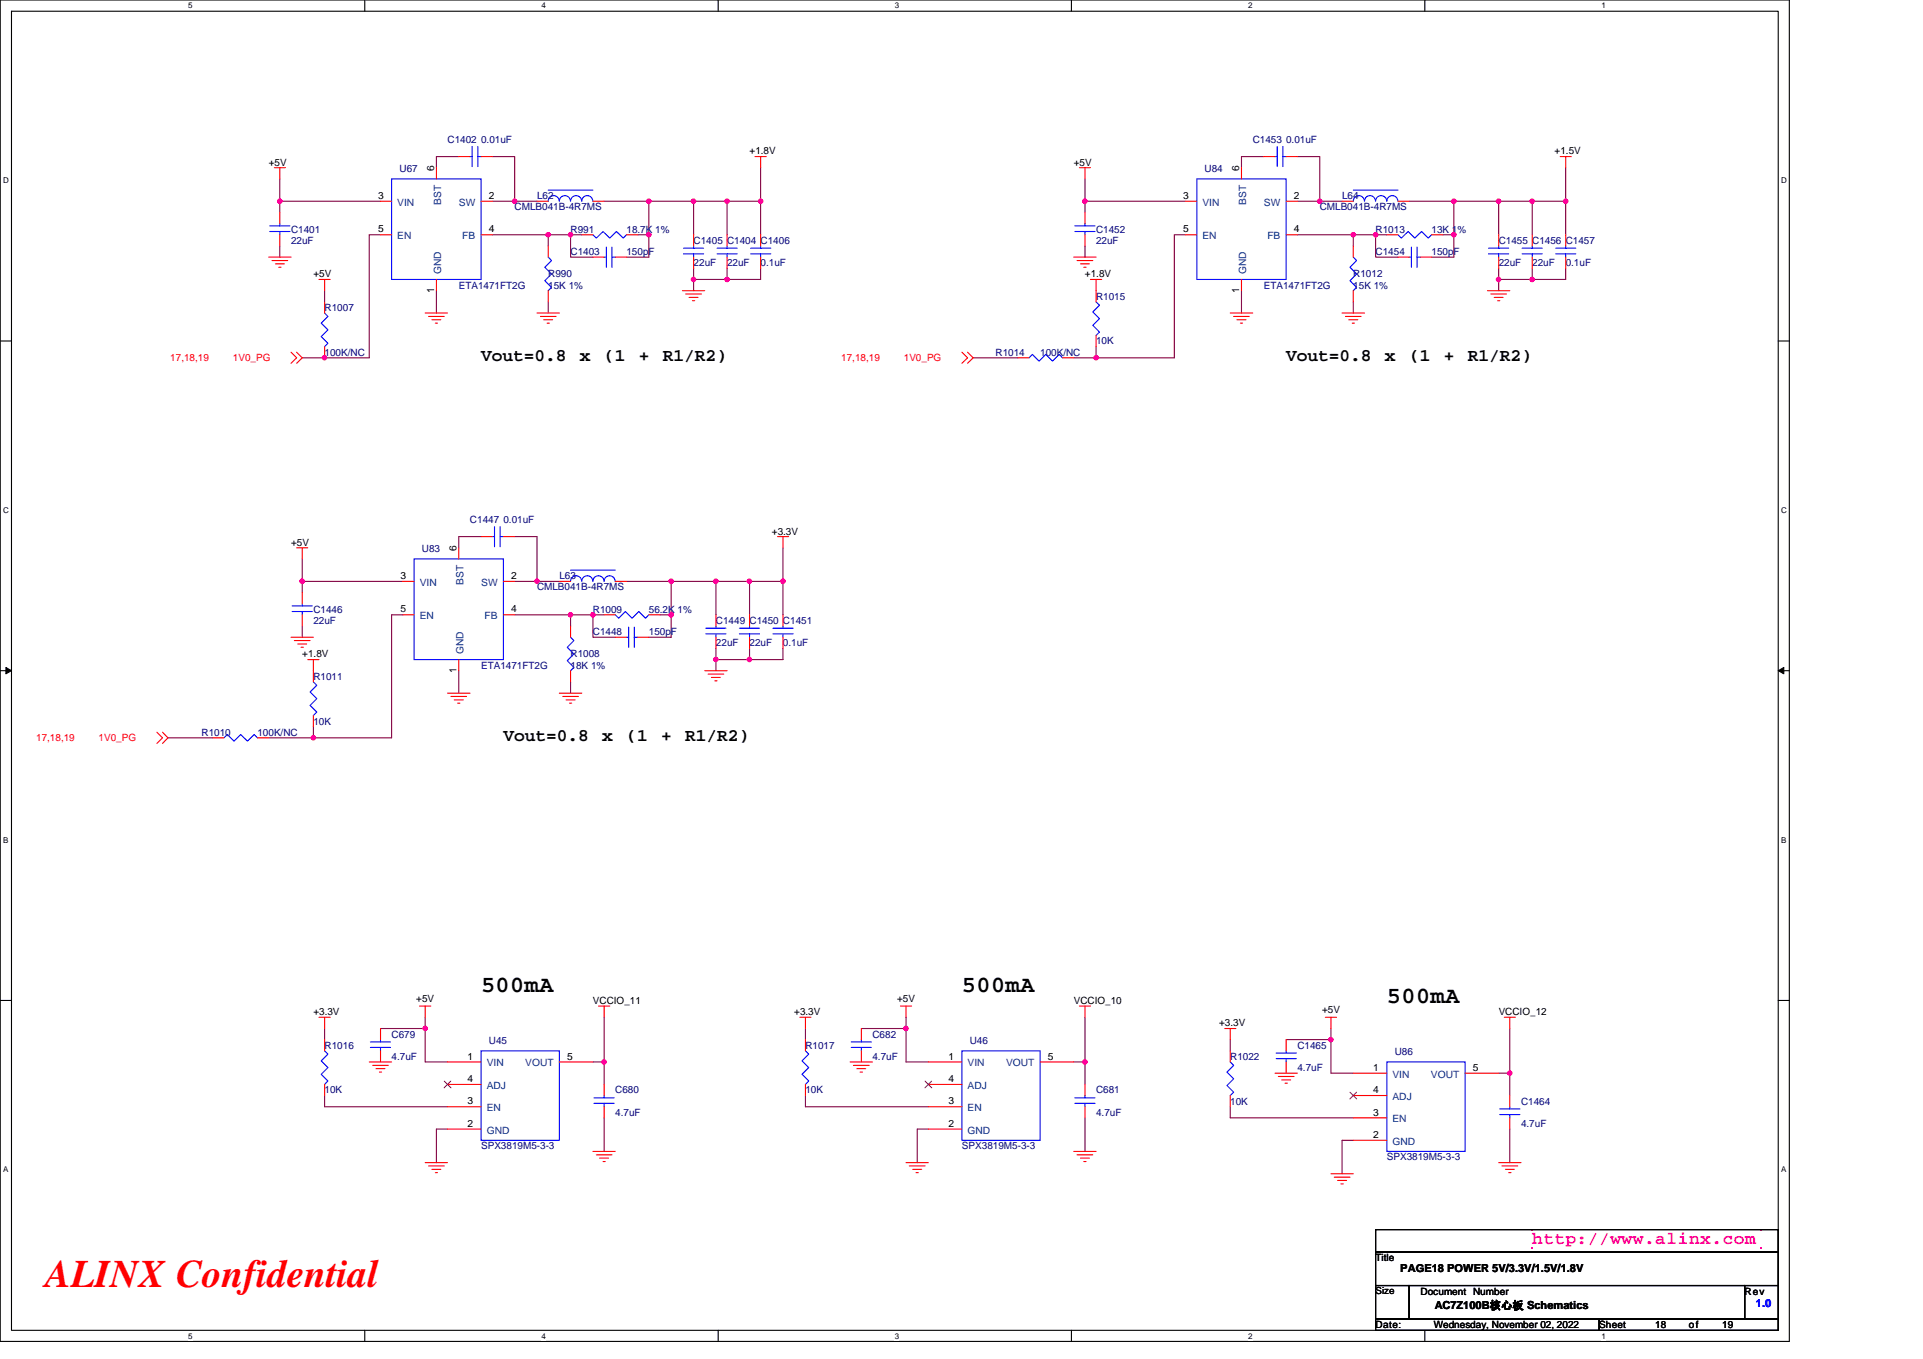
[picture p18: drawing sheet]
<svg xmlns="http://www.w3.org/2000/svg" width="297mm" height="210mm" viewBox="0 0 297 210" stroke-linecap="round" stroke-linejoin="round" font-family="sans-serif">
<defs><g id="words">
<text font-size="6" fill="#f00" x="7" y="198.8">ALINX Confidential</text>
<g font-size="3.6">
<text x="74.3" y="153.3">500mA</text>
<text x="148.6" y="153.3">500mA</text>
<text x="214.2" y="155">500mA</text>
</g>
<g font-size="2.8">
<text x="74.3" y="55.8">Vout=0.8</text>
<text x="89.6" y="55.8">x</text>
<text x="93.3" y="55.8">(1</text>
<text x="98.7" y="55.8">+</text>
<text x="102.4" y="55.8">R1/R2)</text>
<text x="198.7" y="55.8">Vout=0.8</text>
<text x="213.9" y="55.8">x</text>
<text x="217.6" y="55.8">(1</text>
<text x="223" y="55.8">+</text>
<text x="226.7" y="55.8">R1/R2)</text>
<text x="77.8" y="114.6">Vout=0.8</text>
<text x="93" y="114.6">x</text>
<text x="96.7" y="114.6">(1</text>
<text x="102.1" y="114.6">+</text>
<text x="105.8" y="114.6">R1/R2)</text>
</g>
<text font-size="2.8" fill="#f0f" x="236.7" y="192.3">http://www.alinx.com</text>
<g font-size="1.7">
<text x="216.3" y="196.6">PAGE18 POWER 5V/3.3V/1.5V/1.8V</text>
<text x="221.7" y="202.3">AC7Z100B核心板 Schematics</text>
</g>
<text font-size="1.7" fill="#00f" x="271.2" y="202">1.0</text>
<g font-size="1.5" fill="#000080">
<text x="69.1" y="22.1">C1402 0.01uF</text>
<text x="193.5" y="22.1">C1453 0.01uF</text>
<text x="61.7" y="26.6">U67</text>
<text x="186.1" y="26.6">U84</text>
<text x="45" y="35.9">C1401</text>
<text x="79.5" y="32.5">CMLB041B-4R7MS</text>
<text x="82.9" y="30.8">L62</text>
<text x="88.1" y="35.9">R991</text>
<text x="96.8" y="35.9">18.7K 1%</text>
<text x="169.3" y="35.9">C1452</text>
<text x="203.9" y="32.5">CMLB041B-4R7MS</text>
<text x="207.3" y="30.8">L64</text>
<text x="212.5" y="35.9">R1013</text>
<text x="221.1" y="35.9">13K 1%</text>
<text x="45" y="37.7">22uF</text>
<text x="88.1" y="39.4">C1403</text>
<text x="96.8" y="39.4">150pF</text>
<text x="107.1" y="37.7">C1405 C1404 C1406</text>
<text x="107.1" y="41.1">22uF</text>
<text x="112.3" y="41.1">22uF</text>
<text x="117.5" y="41.1">0.1uF</text>
<text x="169.3" y="37.7">22uF</text>
<text x="212.5" y="39.4">C1454</text>
<text x="221.1" y="39.4">150pF</text>
<text x="231.5" y="37.7">C1455 C1456 C1457</text>
<text x="231.5" y="41.1">22uF</text>
<text x="236.7" y="41.1">22uF</text>
<text x="241.8" y="41.1">0.1uF</text>
<text x="70.9" y="44.6">ETA1471FT2G</text>
<text x="84.7" y="42.9">R990</text>
<text x="84.7" y="44.6">15K 1%</text>
<text x="169.3" y="46.3">R1015</text>
<text x="195.2" y="44.6">ETA1471FT2G</text>
<text x="209" y="42.9">R1012</text>
<text x="209" y="44.6">15K 1%</text>
<text x="50.1" y="48">R1007</text>
<text x="169.3" y="53.2">10K</text>
<text x="50.1" y="54.9">100K/NC</text>
<text x="153.8" y="54.9">R1014</text>
<text x="160.7" y="54.9">100K/NC</text>
<text x="72.6" y="80.9">C1447 0.01uF</text>
<text x="65.2" y="85.3">U83</text>
<text x="86.4" y="89.5">L63</text>
<text x="48.4" y="94.7">C1446</text>
<text x="82.9" y="91.2">CMLB041B-4R7MS</text>
<text x="91.6" y="94.7">R1009</text>
<text x="100.2" y="94.7">56.2K 1%</text>
<text x="48.4" y="96.4">22uF</text>
<text x="88.1" y="101.6">R1008</text>
<text x="91.6" y="98.1">C1448</text>
<text x="100.2" y="98.1">150pF</text>
<text x="110.6" y="96.4">C1449 C1450 C1451</text>
<text x="110.6" y="99.9">22uF</text>
<text x="115.8" y="99.9">22uF</text>
<text x="120.9" y="99.9">0.1uF</text>
<text x="48.4" y="105">R1011</text>
<text x="74.3" y="103.3">ETA1471FT2G</text>
<text x="88.1" y="103.3">18K 1%</text>
<text x="31.1" y="113.7">R1010</text>
<text x="39.8" y="113.7">100K/NC</text>
<text x="48.4" y="112">10K</text>
<text x="60.5" y="160.3">C679</text>
<text x="75.5" y="161.4">U45</text>
<text x="134.8" y="160.3">C682</text>
<text x="149.8" y="161.4">U46</text>
<text x="50.1" y="162">R1016</text>
<text x="60.5" y="163.8">4.7uF</text>
<text x="124.4" y="162">R1017</text>
<text x="134.8" y="163.8">4.7uF</text>
<text x="190" y="163.8">R1022</text>
<text x="200.4" y="162">C1465</text>
<text x="200.4" y="165.5">4.7uF</text>
<text x="215.4" y="163.1">U86</text>
<text x="50.1" y="169">10K</text>
<text x="95" y="169">C680</text>
<text x="95" y="172.4">4.7uF</text>
<text x="124.4" y="169">10K</text>
<text x="169.3" y="169">C681</text>
<text x="169.3" y="172.4">4.7uF</text>
<text x="190" y="170.7">10K</text>
<text x="234.9" y="170.7">C1464</text>
<text x="74.3" y="177.6">SPX3819M5-3-3</text>
<text x="148.6" y="177.6">SPX3819M5-3-3</text>
<text x="214.2" y="179.3">SPX3819M5-3-3</text>
<text x="234.9" y="174.1">4.7uF</text>
</g>
<g font-size="1.5">
<text x="115.8" y="23.9">+1.8V</text>
<text x="240.1" y="23.9">+1.5V</text>
<text x="41.5" y="25.6">+5V</text>
<text x="67.1" y="26.4" transform="rotate(-90 67.1 26.4)">6</text>
<text x="165.9" y="25.6">+5V</text>
<text x="191.4" y="26.4" transform="rotate(-90 191.4 26.4)">6</text>
<text x="58.4" y="30.7">3</text>
<text x="58.4" y="35.9">5</text>
<text x="75.5" y="35.9">4</text>
<text x="75.5" y="30.7">2</text>
<text x="182.8" y="30.7">3</text>
<text x="182.8" y="35.9">5</text>
<text x="199.9" y="35.9">4</text>
<text x="199.9" y="30.7">2</text>
<text x="48.4" y="42.9">+5V</text>
<text x="67.1" y="45.3" transform="rotate(-90 67.1 45.3)">1</text>
<text x="167.6" y="42.9">+1.8V</text>
<text x="191.4" y="45.3" transform="rotate(-90 191.4 45.3)">1</text>
<text x="119.2" y="82.6">+3.3V</text>
<text x="45" y="84.3">+5V</text>
<text x="61.9" y="89.5">3</text>
<text x="70.5" y="85.2" transform="rotate(-90 70.5 85.2)">6</text>
<text x="79" y="89.5">2</text>
<text x="61.9" y="94.6">5</text>
<text x="79" y="94.6">4</text>
<text x="46.7" y="101.6">+1.8V</text>
<text x="70.5" y="104" transform="rotate(-90 70.5 104)">1</text>
<text x="64.3" y="154.8">+5V</text>
<text x="91.6" y="155.1">VCCIO_11</text>
<text x="138.6" y="154.8">+5V</text>
<text x="165.9" y="155.1">VCCIO_10</text>
<text x="48.4" y="156.8">+3.3V</text>
<text x="122.7" y="156.8">+3.3V</text>
<text x="188.3" y="158.6">+3.3V</text>
<text x="204.2" y="156.5">+5V</text>
<text x="231.5" y="156.8">VCCIO_12</text>
<text x="72.2" y="163.7">1</text>
<text x="72.2" y="167.2">4</text>
<text x="87.6" y="163.7">5</text>
<text x="146.5" y="163.7">1</text>
<text x="146.5" y="167.2">4</text>
<text x="161.9" y="163.7">5</text>
<text x="212.1" y="165.5">1</text>
<text x="227.5" y="165.5">5</text>
<text x="72.2" y="170.6">3</text>
<text x="146.5" y="170.6">3</text>
<text x="212.1" y="168.9">4</text>
<text x="212.1" y="172.4">3</text>
<text x="72.2" y="174.1">2</text>
<text x="146.5" y="174.1">2</text>
<text x="212.1" y="175.8">2</text>
<text x="212.5" y="194.9">Title</text>
<text x="212.5" y="200">Size</text>
<text x="219.4" y="200">Document Number</text>
<text x="269.5" y="200">Rev</text>
<text x="212.5" y="205.2">Date:</text>
<text x="221.5" y="205.2">Wednesday, November 02, 2022</text>
<text x="247" y="205.2">Sheet</text>
<text x="255.7" y="205.2">18</text>
<text x="260.9" y="205.2">of</text>
<text x="266" y="205.2">19</text>
</g>
<g font-size="1.5" fill="#004080">
<text x="61.4" y="31.8">VIN</text>
<text x="68.1" y="31.6" transform="rotate(-90 68.1 31.6)">BST</text>
<text x="70.9" y="31.8">SW</text>
<text x="185.7" y="31.8">VIN</text>
<text x="192.5" y="31.6" transform="rotate(-90 192.5 31.6)">BST</text>
<text x="195.2" y="31.8">SW</text>
<text x="61.4" y="37">EN</text>
<text x="71.4" y="37">FB</text>
<text x="185.7" y="37">EN</text>
<text x="195.8" y="37">FB</text>
<text x="68.1" y="42.3" transform="rotate(-90 68.1 42.3)">GND</text>
<text x="192.5" y="42.3" transform="rotate(-90 192.5 42.3)">GND</text>
<text x="64.8" y="90.5">VIN</text>
<text x="64.8" y="95.7">EN</text>
<text x="71.6" y="90.3" transform="rotate(-90 71.6 90.3)">BST</text>
<text x="74.3" y="90.5">SW</text>
<text x="74.9" y="95.7">FB</text>
<text x="71.6" y="101" transform="rotate(-90 71.6 101)">GND</text>
<text x="75.2" y="164.8">VIN</text>
<text x="81.1" y="164.8">VOUT</text>
<text x="149.5" y="164.8">VIN</text>
<text x="155.4" y="164.8">VOUT</text>
<text x="215.1" y="166.5">VIN</text>
<text x="221" y="166.5">VOUT</text>
<text x="75.2" y="168.3">ADJ</text>
<text x="75.2" y="171.7">EN</text>
<text x="149.5" y="168.3">ADJ</text>
<text x="149.5" y="171.7">EN</text>
<text x="215.1" y="170">ADJ</text>
<text x="215.1" y="173.4">EN</text>
<text x="75.2" y="175.2">GND</text>
<text x="149.5" y="175.2">GND</text>
<text x="215.1" y="176.9">GND</text>
</g>
<g font-size="1.5" fill="#f00">
<text x="26.3" y="55.8">17,18,19</text>
<text x="36" y="55.8">1V0_PG</text>
<text x="129.9" y="55.8">17,18,19</text>
<text x="139.6" y="55.8">1V0_PG</text>
<text x="5.6" y="114.5">17,18,19</text>
<text x="15.2" y="114.5">1V0_PG</text>
</g>
<g font-size="1.2">
<text x="29.1" y="1.3">5</text>
<text x="83.6" y="1.3">4</text>
<text x="138.2" y="1.3">3</text>
<text x="192.8" y="1.3">2</text>
<text x="247.4" y="1.3">1</text>
<text x=".5" y="28.3">D</text>
<text x="275.1" y="28.3">D</text>
<text x=".5" y="79.2">C</text>
<text x="275.1" y="79.2">C</text>
<text x=".5" y="130.2">B</text>
<text x="275.1" y="130.2">B</text>
<text x=".5" y="181.1">A</text>
<text x="275.1" y="181.1">A</text>
<text x="29.1" y="206.8">5</text>
<text x="83.6" y="206.8">4</text>
<text x="138.2" y="206.8">3</text>
<text x="192.8" y="206.8">2</text>
<text x="247.4" y="206.8">1</text>
</g>
</g></defs>
<path d="M0 0h276.4v207.3h-276.4zM1.8 1.7h272.9v203.8h-272.9z" fill="none" stroke="#000" stroke-width=".17"/>
<g fill="#fff">
<path d="M29.1 .2h.6v1.4h-.6z"/>
<path d="M29.1 205.7h.6v1.4h-.6z"/>
</g>
<path d="M56.3 0v1.7M56.3 205.5v1.8" fill="none" stroke="#000" stroke-width=".17"/>
<g fill="#fff">
<path d="M83.6 .2h.7v1.4h-.7z"/>
<path d="M83.6 205.7h.7v1.4h-.7z"/>
</g>
<path d="M110.9 0v1.7M110.9 205.5v1.8" fill="none" stroke="#000" stroke-width=".17"/>
<g fill="#fff">
<path d="M138.2 .2h.7v1.4h-.7z"/>
<path d="M138.2 205.7h.7v1.4h-.7z"/>
</g>
<path d="M165.5 0v1.7M165.5 205.5v1.8" fill="none" stroke="#000" stroke-width=".17"/>
<g fill="#fff">
<path d="M192.8 .2h.6v1.4h-.6z"/>
<path d="M192.8 205.7h.6v1.4h-.6z"/>
</g>
<path d="M220.1 0v1.7M220.1 205.5v1.8" fill="none" stroke="#000" stroke-width=".17"/>
<g fill="#fff">
<path d="M247.4 .2h.6v1.4h-.6z"/>
<path d="M247.4 205.7h.6v1.4h-.6z"/>
<path d="M.5 27.2h.8v1.4h-.8z"/>
<path d="M275.1 27.2h.9v1.4h-.9z"/>
<path d="M.5 78.1h.8v1.4h-.8z"/>
<path d="M275.1 78.1h.9v1.4h-.9z"/>
</g>
<path d="M0 52.7h1.8M274.7 52.7h1.7" fill="none" stroke="#000" stroke-width=".17"/>
<g fill="#fff">
<path d="M.5 129.1h.8v1.4h-.8z"/>
<path d="M275.1 129.1h.8v1.4h-.8z"/>
</g>
<path d="M0 103.6h1.8M274.7 103.6h1.7" fill="none" stroke="#000" stroke-width=".17"/>
<path d="M.9 103.1l.9 .5-.9 .5zM274.7 103.6l.8-.5v1z" fill="#000" stroke="#000" stroke-width=".15"/>
<g fill="#fff">
<path d="M.5 180h.8v1.4h-.8z"/>
<path d="M275.1 180h.8v1.4h-.8z"/>
</g>
<path d="M0 154.6h1.8M274.7 154.6h1.7" fill="none" stroke="#000" stroke-width=".17"/>
<g fill="#f0f">
<path d="M236.6 189.9h.2v.2h-.2z"/>
<path d="M272 189.9h.2v.2h-.2z"/>
<path d="M272 192.7h.2v.1h-.2z"/>
<path d="M236.6 192.7h.2v.1h-.2z"/>
</g>
<g fill="none" stroke="#800040" stroke-width=".17">
<path d="M43.2 27.6v3.5h15.6M43.2 31.1v1.7M43.2 38v1.7M58.8 36.3h-1.8v19h-10.3M70.9 24.2h-3.5v1.7M76 24.2h3.5v6.9M76 36.3h8.7M76 31.1h3.5M79.5 31.1h3.4M84.7 36.3h3.4M84.7 36.3v1.7M88.1 36.3h1.8"/>
<path d="M88.1 36.3v3.4h3.5M93.3 31.1h6.9M98.5 36.3h1.7M100.2 31.1h6.9M100.2 31.1v5.2M100.2 36.3v3.4h-3.4M107.1 31.1v5.2M107.1 31.1h5.2M112.3 31.1v5.2M112.3 31.1h5.2M117.5 25.9v5.2M117.5 31.1v5.2"/>
<path d="M167.6 27.6v3.5M167.6 31.1v1.7M167.6 38v1.7M167.6 31.1h15.5M183.1 36.3h-1.7v19h-12.1M195.2 24.2h-3.4v1.7M200.4 24.2h3.5v6.9M200.4 31.1h3.5M200.4 36.3h8.6M203.9 31.1h3.4M209 36.3v1.7M209 36.3h3.5"/>
<path d="M212.5 36.3h1.7M212.5 36.3v3.4h3.4M217.7 31.1h6.9v5.2M222.9 36.3h1.7M224.6 31.1h6.9M224.6 36.3v3.4h-3.5M231.5 31.1v5.2M231.5 31.1h5.2M236.7 31.1v5.2M236.7 31.1h5.1M241.8 25.9v5.2M241.8 31.1v5.2"/>
<path d="M50.1 44.9v1.8M67.4 44.9v3.5M84.7 46.7v1.7M107.1 41.5v1.7M107.1 43.2v1.7M107.1 43.2h5.2M112.3 41.5v1.7M117.5 41.5v1.7h-5.2M150.3 55.3h6.9M165.9 55.3h3.4M169.3 53.6v1.7M191.8 44.9v3.5"/>
<path d="M209 46.7v1.7M231.5 41.5v1.7M231.5 43.2v1.7M231.5 43.2h5.2M236.7 41.5v1.7M241.8 41.5v1.7h-5.1M46.7 89.8h15.5M46.7 86.4v3.4M46.7 89.8v1.7M46.7 96.7v1.8M62.2 95h-1.7v19h-12.1M74.3 82.9h-3.4v1.7"/>
<path d="M79.5 82.9h3.4v6.9M79.5 95h8.6M79.5 89.8h3.4M82.9 89.8h3.5M88.1 95h3.5M88.1 95v1.7M91.6 95v3.5h3.4M91.6 95h1.7M96.8 89.8h6.9v5.2M102 95h1.7M103.7 89.8h6.9M103.7 95v3.5h-3.5"/>
<path d="M110.6 89.8v5.2M110.6 89.8h5.2M115.8 89.8v5.2M115.8 89.8h5.1M120.9 84.6v5.2M120.9 89.8v5.2M25.9 114h7M41.5 114h6.9M48.4 112.3v1.7M70.9 103.6v3.5M88.1 105.4v1.7M110.6 101.9v1.7"/>
<path d="M110.6 100.2v1.7M110.6 101.9h5.2M115.8 100.2v1.7M120.9 100.2v1.7h-5.1M50.1 158.9v1.7M58.8 158.9h6.9M65.7 157.2v1.7M65.7 158.9v5.2h3.4M93.3 157.2v6.9M124.4 158.9v1.7M133.1 158.9h6.9M140 157.2v1.7"/>
<path d="M140 158.9v5.2h3.4M167.6 157.2v6.9M205.6 158.9v1.7M233.2 158.9v6.9M50.1 169.3v1.7h19M69.1 174.5h-1.7v5.1M91.6 164.1h1.7M93.3 164.1v3.5M93.3 172.7v5.2M124.4 169.3v1.7h19M143.4 174.5h-1.7v5.1M165.9 164.1h1.7"/>
<path d="M167.6 164.1v3.5M167.6 172.7v5.2M190 160.6v1.8M190 171v1.7h19M198.7 160.6h6.9M205.6 160.6v5.2h3.4M209 176.2h-1.7v5.2M231.5 165.8h1.7M233.2 165.8v3.5M233.2 174.5v5.1"/>
</g>
<g fill="#f0f" stroke="#f0f" stroke-width=".17">
<circle cx="65.7" cy="158.9" r=".34"/>
<circle cx="93.3" cy="164.1" r=".34"/>
<circle cx="139.9" cy="158.9" r=".34"/>
<circle cx="167.6" cy="164.1" r=".34"/>
<circle cx="43.2" cy="31.1" r=".34"/>
<circle cx="79.5" cy="31.1" r=".34"/>
<circle cx="100.2" cy="36.3" r=".33"/>
<circle cx="84.7" cy="36.3" r=".33"/>
<circle cx="88.1" cy="36.3" r=".33"/>
<circle cx="107.1" cy="31.1" r=".34"/>
<circle cx="100.2" cy="31.1" r=".34"/>
<circle cx="117.5" cy="31.1" r=".34"/>
<circle cx="112.3" cy="31.1" r=".34"/>
<circle cx="107.1" cy="43.2" r=".34"/>
<circle cx="112.3" cy="43.2" r=".34"/>
<circle cx="50.1" cy="55.3" r=".34"/>
<circle cx="167.6" cy="31.1" r=".34"/>
<circle cx="203.9" cy="31.1" r=".34"/>
<circle cx="224.6" cy="31.1" r=".34"/>
<circle cx="209" cy="36.3" r=".33"/>
<circle cx="224.6" cy="36.3" r=".33"/>
<circle cx="212.5" cy="36.3" r=".33"/>
<circle cx="241.8" cy="31.1" r=".34"/>
<circle cx="231.5" cy="31.1" r=".34"/>
<circle cx="236.7" cy="31.1" r=".34"/>
<circle cx="231.5" cy="43.2" r=".34"/>
<circle cx="236.7" cy="43.2" r=".34"/>
<circle cx="169.3" cy="55.3" r=".34"/>
<circle cx="46.7" cy="89.8" r=".34"/>
<circle cx="82.9" cy="89.8" r=".34"/>
<circle cx="103.7" cy="95" r=".34"/>
<circle cx="88.1" cy="95" r=".34"/>
<circle cx="91.6" cy="95" r=".34"/>
<circle cx="110.6" cy="89.8" r=".34"/>
<circle cx="103.7" cy="89.8" r=".34"/>
<circle cx="120.9" cy="89.8" r=".34"/>
<circle cx="115.8" cy="89.8" r=".34"/>
<circle cx="115.8" cy="101.9" r=".34"/>
<circle cx="110.6" cy="101.9" r=".34"/>
<circle cx="48.4" cy="114" r=".33"/>
<circle cx="205.6" cy="160.6" r=".34"/>
<circle cx="233.2" cy="165.8" r=".33"/>
</g>
<g fill="none" stroke="#f00" stroke-width=".17">
<path d="M41.5 39.7h3.5M42.4 25.9h1.7M43.2 25.9v1.7M43.2 32.8v1.7M43.2 36.3v1.7M58.8 31.1h1.7M58.8 36.3h1.7M67.4 25.9v1.7M70.9 24.2h1.7M74.3 24.2h1.7M74.3 31.1h1.7M74.3 36.3h1.7"/>
<path d="M82.9 31.1h1.8M84.7 38v1.7M89.9 36.3h1.7M91.6 31.1h1.7M91.6 39.7h1.7M95 39.7h1.8M96.8 36.3h1.7M107.1 36.3v1.7M107.1 39.7v1.8M112.3 36.3v1.7M112.3 39.7v1.8M116.6 24.2h1.8"/>
<path d="M117.5 36.3v1.7M117.5 39.7v1.8M117.5 24.2v1.7M165.9 39.7h3.4M166.7 25.9h1.7M167.6 25.9v1.7M167.6 32.8v1.7M167.6 36.3v1.7M183.1 31.1h1.8M183.1 36.3h1.8M191.8 25.9v1.7M195.2 24.2h1.8"/>
<path d="M198.7 31.1h1.7M198.7 36.3h1.7M198.7 24.2h1.7M207.3 31.1h1.7M209 38v1.7M214.2 36.3h1.7M215.9 39.7h1.8M215.9 31.1h1.8M219.4 39.7h1.7M221.1 36.3h1.8M231.5 36.3v1.7M231.5 39.7v1.8"/>
<path d="M236.7 36.3v1.7M236.7 39.7v1.8M241 24.2h1.7M241.8 24.2v1.7M241.8 36.3v1.7M241.8 39.7v1.8M42 40.3h2.4M42.5 40.8h1.4M43 41.3h.4M45 54.4l.8 .9-.8 .8M45.8 54.4l.9 .9-.9 .8M49.3 43.2h1.7"/>
<path d="M50.1 43.2v1.7M50.1 46.7v1.7M50.1 53.6v1.7M65.7 48.4h3.4M66.2 48.9h2.4M66.7 49.4h1.4M67.2 49.9h.4M67.4 43.2v1.7M82.9 48.4h3.5M83.5 48.9h2.4M84 49.4h1.4M84.5 49.9h.4"/>
<path d="M84.7 44.9v1.8M105.4 44.9h3.5M105.9 45.4h2.4M106.4 46h1.4M107 46.5h.3M148.6 54.4l.9 .9-.9 .8M149.5 54.4l.8 .9-.8 .8M157.2 55.3h1.8M164.1 55.3h1.8M166.4 40.3h2.4M166.9 40.8h1.4M167.4 41.3h.4"/>
<path d="M168.4 43.2h1.8M169.3 51.8v1.8M169.3 43.2v3.5M190 48.4h3.5M190.6 48.9h2.4M191.1 49.4h1.4M191.6 49.9h.3M191.8 43.2v1.7M207.3 48.4h3.5M207.8 48.9h2.4M208.3 49.4h1.4M208.9 49.9h.3"/>
<path d="M209 44.9v1.8M229.8 44.9h3.4M230.3 45.4h2.4M230.8 46h1.4M231.3 46.5h.4M45 98.5h3.4M45.5 99h2.4M45.8 84.6h1.7M46 99.5h1.4M46.7 84.6v1.8M46.7 91.5v1.8M46.7 95v1.7"/>
<path d="M62.2 89.8h1.8M62.2 95h1.8M70.9 84.6v1.8M74.3 82.9h1.7M77.8 89.8h1.7M77.8 95h1.7M77.8 82.9h1.7M86.4 89.8h1.7M88.1 96.7v1.8M93.3 95h1.7M95 89.8h1.8M95 98.5h1.8"/>
<path d="M98.5 98.5h1.7M100.2 95h1.8M110.6 95v1.7M110.6 98.5v1.7M115.8 95v1.7M115.8 98.5v1.7M120.1 82.9h1.7M120.9 82.9v1.7M120.9 95v1.7M120.9 98.5v1.7M24.2 113.1l.9 .9-.9 .9M25.1 113.1l.8 .9-.8 .9"/>
<path d="M32.9 114h1.7M39.8 114h1.7M46.5 100h.4M47.5 101.9h1.8M48.4 110.6v1.7M48.4 101.9v3.5M69.1 107.1h3.5M69.7 107.6h2.4M70.2 108.1h1.4M70.7 108.6h.3M70.9 101.9v1.7M86.4 107.1h3.5"/>
<path d="M86.9 107.6h2.4M87.4 108.1h1.4M88 108.6h.3M88.1 103.6v1.8M108.9 103.6h3.4M109.4 104.2h2.4M109.9 104.7h1.4M110.4 105.2h.4M49.3 157.2h1.7M50.1 157.2v1.7M58.8 158.9v1.7M64.8 155.4h1.7"/>
<path d="M65.7 155.4v1.8M92.5 155.4h1.7M93.3 155.4v1.8M123.5 157.2h1.8M124.4 157.2v1.7M133.1 158.9v1.7M139.1 155.4h1.7M140 155.4v1.8M166.7 155.4h1.7M167.6 155.4v1.8M189.2 158.9h1.7M190 158.9v1.7"/>
<path d="M204.7 157.2h1.8M205.6 157.2v1.7M232.4 157.2h1.7M233.2 157.2v1.7M50.1 160.6v1.8M50.1 167.6v1.7M57 164.1h3.5M57.6 164.6h2.4M58.1 165.1h1.4M58.6 165.7h.3M58.8 162.4v1.7M65.7 179.6h3.4"/>
<path d="M69.1 164.1h5.2M69.1 167.6h5.2M69.1 171h5.2M69.1 174.5h5.2M86.4 164.1h5.2M91.6 177.9h3.4M92.1 178.4h2.4M92.6 178.9h1.4M93.2 179.5h.3M93.3 167.6v1.7M93.3 171v1.7M124.4 160.6v1.8"/>
<path d="M124.4 167.6v1.7M131.3 164.1h3.5M131.8 164.6h2.5M132.4 165.1h1.3M132.9 165.7h.3M133.1 162.4v1.7M140 179.6h3.4M143.4 164.1h5.2M143.4 167.6h5.2M143.4 171h5.2M143.4 174.5h5.2M160.7 164.1h5.2"/>
<path d="M165.9 177.9h3.4M166.4 178.4h2.4M166.9 178.9h1.4M167.4 179.5h.4M167.6 167.6v1.7M167.6 171v1.7M190 162.4v1.7M190 169.3v1.7M197 165.8h3.4M197.5 166.3h2.4M198 166.9h1.4M198.5 167.4h.4"/>
<path d="M198.7 160.6v1.8M198.7 164.1v1.7M209 165.8h5.2M209 169.3h5.2M209 172.7h5.2M209 176.2h5.2M226.3 165.8h5.2M231.5 179.6h3.4M233.2 169.3v1.7M233.2 172.7v1.8M66.2 180.1h2.4M66.7 180.7h1.4"/>
<path d="M67.2 181.2h.4M140.5 180.1h2.4M141 180.7h1.4M141.5 181.2h.4M205.6 181.4h3.4M206.1 181.9h2.4M206.6 182.4h1.4M207.1 182.9h.4M232 180.1h2.4M232.5 180.7h1.4M233 181.2h.4"/>
</g>
<path d="M212.5 190h62.2v3.5h-62.2zM212.5 193.5h62.2v5.1h-62.2zM212.5 198.6h5.2v5.2h-5.2zM217.7 198.6h51.8v5.2h-51.8zM269.5 198.6h5.2v5.2h-5.2zM212.5 203.8h34.5v1.7h-34.5zM247 203.8h27.7v1.7h-27.7z" fill="none" stroke="#000" stroke-width=".17"/>
<g fill="none" stroke="#00f" stroke-width=".17">
<path d="M41.7 35.8h3.1M41.7 34.9h3.1M43.2 34.5v.4M43.2 35.8v.5M60.5 27.6h13.8v15.6h-13.8zM72.6 24.2h.3M72.9 22.6v3.1M73.8 24.2h.5M73.8 22.6v3.1M84.7 39.7l.5 .6-1 1 1 1-1 1.1 1 1-.5 .5M84.7 31.1a.85 .85 0 0 1 .8-.9 .85 .85 0 0 1 .9 .9 .87 .87 0 0 1 .8-.9 .87 .87 0 0 1 .9 .9 .87 .87 0 0 1 .9-.9 .87 .87 0 0 1 .8 .9 .86 .86 0 0 1 .9-.9 .86 .86 0 0 1 .9 .9M84.7 29.4h6.9"/>
<path d="M91.6 36.3l.5 .5 1.1-1 1 1 1-1 1.1 1 .5-.5M93.3 39.7h.4M93.7 38.2v3.1M94.5 38.2v3.1M94.5 39.7h.5M105.6 39.2h3.1M105.6 38.4h3.1M107.1 38v.4M107.1 39.2v.5M110.8 39.2h3.1M110.8 38.4h3.1M112.3 38v.4"/>
<path d="M112.3 39.2v.5M115.9 39.2h3.2M115.9 38.4h3.2M117.5 38v.4M117.5 39.2v.5M166 35.8h3.1M166 34.9h3.1M167.6 34.5v.4M167.6 35.8v.5M184.9 27.6h13.8v15.6h-13.8zM197 24.2h.3M197.3 22.6v3.1"/>
<path d="M198.2 22.6v3.1M198.2 24.2h.5M209 31.1a.86 .86 0 0 1 .9-.9 .86 .86 0 0 1 .9 .9 .86 .86 0 0 1 .8-.9 .86 .86 0 0 1 .9 .9M209 39.7l.5 .6-1 1 1 1-1 1.1 1 1-.5 .5M209 29.4h6.9M212.5 31.1a.86 .86 0 0 1 .8-.9 .86 .86 0 0 1 .9 .9 .86 .86 0 0 1 .9-.9 .86 .86 0 0 1 .8 .9M215.9 36.3l.6 .5 1-1 1 1 1.1-1 1 1 .5-.5M217.7 39.7h.3M218 38.2v3.1M218.9 38.2v3.1M218.9 39.7h.5M229.9 39.2h3.1"/>
<path d="M229.9 38.4h3.1M231.5 38v.4M231.5 39.2v.5M235.1 39.2h3.1M235.1 38.4h3.1M236.7 38v.4M236.7 39.2v.5M240.3 39.2h3.1M240.3 38.4h3.1M241.8 38v.4M241.8 39.2v.5M50.1 48.4l.5 .5-1 1 1 1.1-1 1 1 1-.5 .6"/>
<path d="M159 55.3l.5-.5 1 1 1-1 1.1 1 1-1 .5 .5M169.3 46.7l.5 .5-1 1 1 1-1 1.1 1 1-.5 .5M45.1 94.5h3.1M45.1 93.6h3.1M46.7 93.3v.3M46.7 94.5v.5M64 86.4h13.8v15.5h-13.8zM76 82.9h.4M76.4 81.4v3.1M77.3 82.9h.5M77.3 81.4v3.1M88.1 88.1h6.9"/>
<path d="M88.1 98.5l.5 .5-1 1 1 1-1 1.1 1 1-.5 .5M91.6 89.8a.86 .86 0 0 0-.9-.8 .86 .86 0 0 0-.9 .8 .86 .86 0 0 0-.8-.8 .86 .86 0 0 0-.9 .8M93.3 89.8a.86 .86 0 0 0-.9-.8 .86 .86 0 0 0-.8 .8M95 89.8a.85 .85 0 0 0-.8-.8 .85 .85 0 0 0-.9 .8M95 95l.6 .5 1-1 1 1 1.1-1 1 1 .5-.5M96.8 98.5h.3M97.1 96.9v3.1M98 96.9v3.1M98 98.5h.5M109 97.9h3.1M109 97.1h3.1M110.6 96.7v.4"/>
<path d="M110.6 97.9v.6M114.2 97.9h3.1M114.2 97.1h3.1M115.8 96.7v.4M115.8 97.9v.6M119.4 97.9h3.1M119.4 97.1h3.1M120.9 96.7v.4M120.9 97.9v.6M34.6 114l.5-.5 1 1 1.1-1 1 1 1.1-1 .5 .5M48.4 105.4l.5 .5-1 1 1 1-1 1.1 1 1-.5 .6M50.1 162.4l.5 .5-1 1 1 1.1-1 1 1 1-.5 .6"/>
<path d="M57.2 161.8h3.1M57.2 161h3.1M58.8 160.6v.4M58.8 161.8v.6M74.3 162.4h12.1v13.8h-12.1zM91.8 170.5h3.1M91.8 169.6h3.1M93.3 169.3v.3M93.3 170.5v.5M124.4 162.4l.5 .5-1 1 1 1.1-1 1 1 1-.5 .6M131.5 161.8h3.1M131.5 161h3.1"/>
<path d="M133.1 160.6v.4M133.1 161.8v.6M148.6 162.4h12.1v13.8h-12.1zM166 170.5h3.1M166 169.6h3.1M167.6 169.3v.3M167.6 170.5v.5M190 164.1l.6 .5-1.1 1.1 1.1 1-1.1 1 1.1 1.1-.6 .5M197.1 163.6h3.1M197.1 162.7h3.1M198.7 162.4v.3M198.7 163.6v.5"/>
<path d="M214.2 164.1h12.1v13.8h-12.1zM231.7 172.2h3.1M231.7 171.3h3.1M233.2 171v.3M233.2 172.2v.5"/>
</g>
<path d="M68.6 167l1.1 1.1M69.6 167l-1 1.1M142.9 167l1 1.1M143.9 167l-1 1.1M208.5 168.8l1.1 1M209.5 168.8l-1 1" fill="none" stroke="#804000" stroke-width=".15"/>
<use href="#words"/>
</svg>
